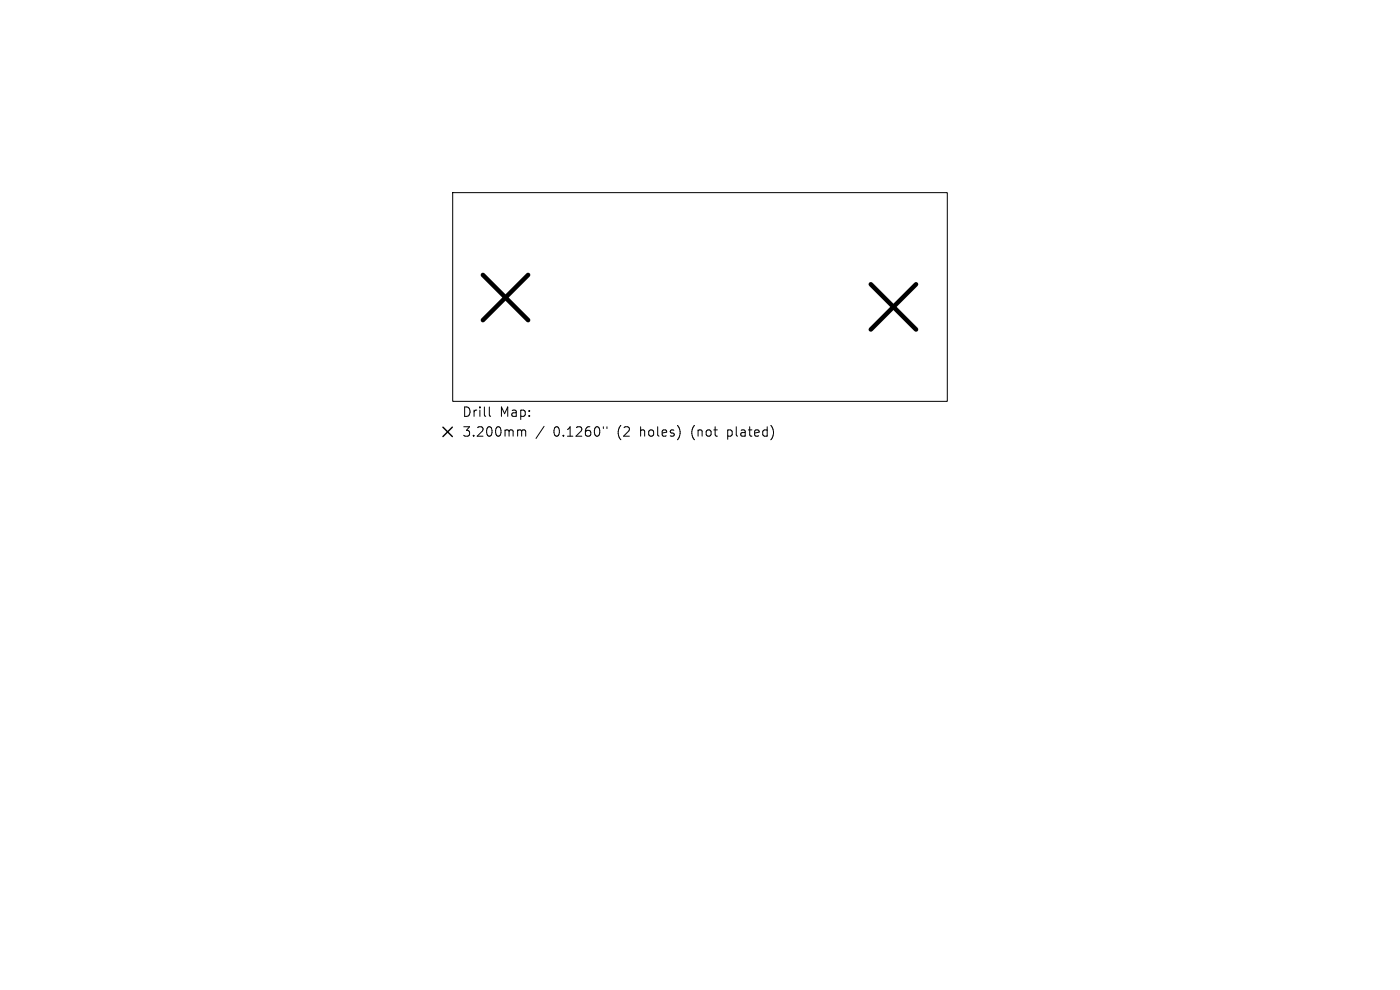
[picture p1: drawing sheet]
<svg xmlns="http://www.w3.org/2000/svg" width="297mm" height="210mm" viewBox="0 0 297 210" stroke-linecap="round" stroke-linejoin="round" font-family="sans-serif">
<defs><g id="words">
<g font-size="2.8">
<text x="98" y="88.7">Drill</text>
<text x="106" y="88.7">Map:</text>
<text x="98" y="92.9">3.200mm</text>
<text x="117.4" y="92.9">0.1260&quot;</text>
<text x="131.1" y="92.9">(2</text>
<text x="136.1" y="92.9">holes)</text>
<text x="147.2" y="92.9">(not</text>
<text x="155" y="92.9">plated)</text>
</g>
</g></defs>
<path d="M96 40.9h105v44.2h-105zM103.8 86.3v1.7l.3 .3M110.1 91.2l.5 .1 .1 .2M110.7 91.5l.3-.3 .4 .1 .1 1.2M110.7 91.5v1M115.4 90.4l-1.7 2.6M128 90.5v.4M128.8 90.5v.4" fill="none" stroke="#000" stroke-width=".21"/>
<path d="M102.4 58.3l9.6 9.6M112 58.3l-9.6 9.6M184.7 60.3l9.6 9.6M194.3 60.3l-9.6 9.6" fill="none" stroke="#000" stroke-width=".96"/>
<path d="M94 90.6l2 2M96 90.6l-2 2" fill="none" stroke="#000" stroke-width=".3"/>
<use href="#words"/>
</svg>
